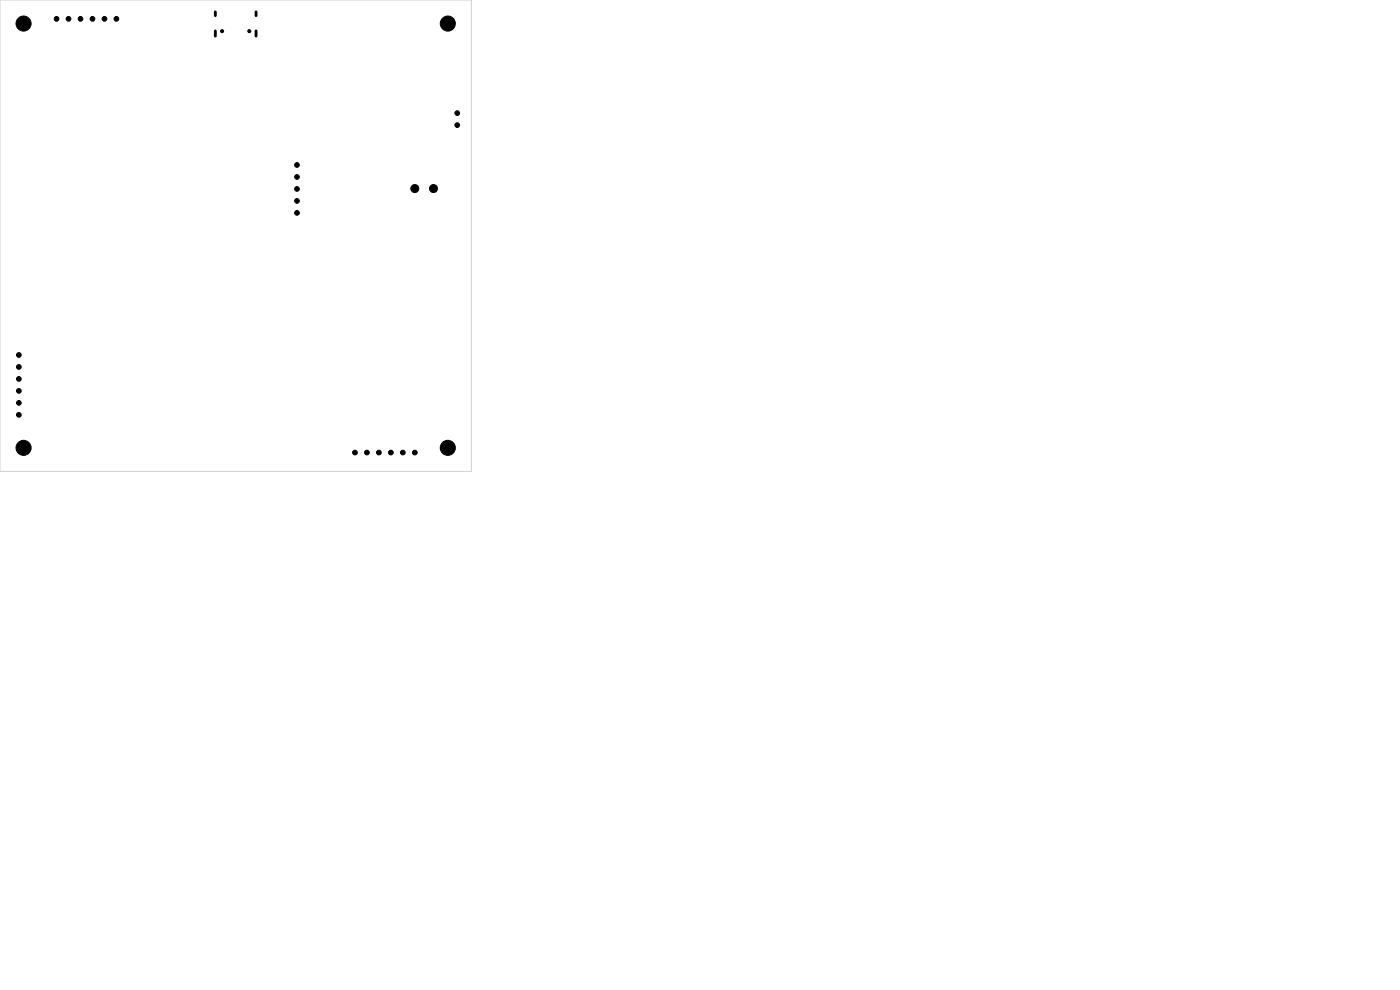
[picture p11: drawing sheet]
<svg xmlns="http://www.w3.org/2000/svg" width="297mm" height="210mm" viewBox="0 0 297 210" stroke-linecap="round" stroke-linejoin="round" font-family="sans-serif">
<path d="M0 0h100v100h-100z" fill="none" stroke="#d0d2cd" stroke-width=".21"/>
<g fill="#000" stroke="#000" stroke-width=".21">
<circle cx="5" cy="5" r="1.6"/>
<circle cx="12" cy="4" r=".5"/>
<circle cx="14.5" cy="4" r=".5"/>
<circle cx="17.1" cy="4" r=".5"/>
<circle cx="19.6" cy="4" r=".5"/>
<circle cx="22.2" cy="4" r=".5"/>
<circle cx="24.7" cy="4" r=".5"/>
<circle cx="47.1" cy="6.6" r=".32"/>
<circle cx="52.9" cy="6.6" r=".32"/>
<circle cx="95" cy="5" r="1.6"/>
<circle cx="63" cy="35" r=".5"/>
<circle cx="63" cy="37.5" r=".5"/>
<circle cx="88" cy="40" r=".85"/>
<circle cx="92" cy="40" r=".85"/>
<circle cx="97" cy="26.5" r=".5"/>
<circle cx="97" cy="24" r=".5"/>
<circle cx="63" cy="42.6" r=".5"/>
<circle cx="63" cy="40.1" r=".5"/>
<circle cx="63" cy="45.2" r=".5"/>
<circle cx="4" cy="75.3" r=".5"/>
<circle cx="4" cy="77.8" r=".5"/>
<circle cx="4" cy="80.4" r=".5"/>
<circle cx="4" cy="85.5" r=".5"/>
<circle cx="4" cy="82.9" r=".5"/>
<circle cx="4" cy="88" r=".5"/>
<circle cx="5" cy="95" r="1.6"/>
<circle cx="75.3" cy="96" r=".5"/>
<circle cx="77.8" cy="96" r=".5"/>
<circle cx="80.4" cy="96" r=".5"/>
<circle cx="82.9" cy="96" r=".5"/>
<circle cx="85.5" cy="96" r=".5"/>
<circle cx="88" cy="96" r=".5"/>
<circle cx="95" cy="95" r="1.6"/>
</g>
<path d="M45.7 2.5v.8M45.7 6.6v1.1M54.3 2.5v.8M54.3 6.6v1.1" fill="none" stroke="#000" stroke-width=".6"/>
</svg>
